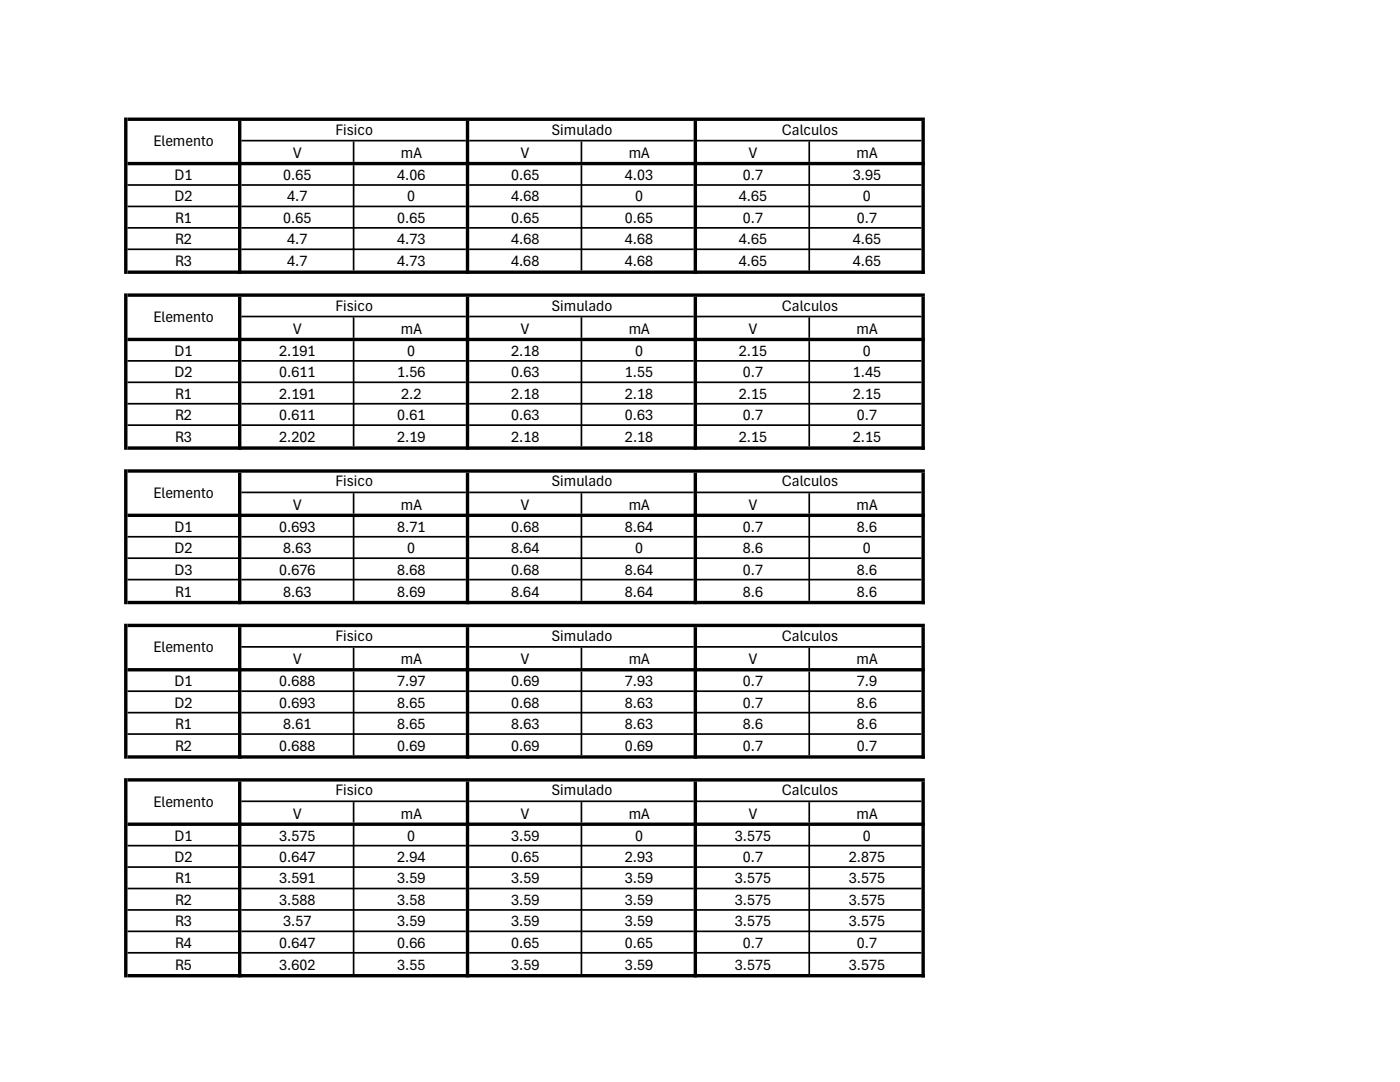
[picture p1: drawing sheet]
<svg xmlns="http://www.w3.org/2000/svg" width="279mm" height="216mm" viewBox="0 0 279 216" stroke-linecap="round" stroke-linejoin="round" font-family="sans-serif">
<defs><g id="words">
<g font-size="3.2">
<text x="30.6" y="29.2">Elemento</text>
<text x="67" y="26.9">Fisico</text>
<text x="110.2" y="26.9">Simulado</text>
<text x="156" y="26.9">Calculos</text>
<text x="34.8" y="35.9">D1</text>
<text x="56.5" y="35.9">0.65</text>
<text x="58.5" y="31.5">V</text>
<text x="79.2" y="35.9">4.06</text>
<text x="80" y="31.5">mA</text>
<text x="102" y="35.9">0.65</text>
<text x="104" y="31.5">V</text>
<text x="124.7" y="35.9">4.03</text>
<text x="125.5" y="31.5">mA</text>
<text x="148.3" y="35.9">0.7</text>
<text x="149.5" y="31.5">V</text>
<text x="170.2" y="35.9">3.95</text>
<text x="171" y="31.5">mA</text>
<text x="34.8" y="40.2">D2</text>
<text x="57.3" y="40.2">4.7</text>
<text x="81.3" y="40.2">0</text>
<text x="102" y="40.2">4.68</text>
<text x="126.7" y="40.2">0</text>
<text x="147.4" y="40.2">4.65</text>
<text x="172.2" y="40.2">0</text>
<text x="34.9" y="44.4">R1</text>
<text x="56.5" y="44.4">0.65</text>
<text x="79.2" y="44.4">0.65</text>
<text x="102" y="44.4">0.65</text>
<text x="124.7" y="44.4">0.65</text>
<text x="148.3" y="44.4">0.7</text>
<text x="171" y="44.4">0.7</text>
<text x="34.9" y="48.7">R2</text>
<text x="34.9" y="53.2">R3</text>
<text x="57.3" y="48.7">4.7</text>
<text x="57.3" y="53.2">4.7</text>
<text x="79.2" y="48.7">4.73</text>
<text x="79.3" y="53.2">4.73</text>
<text x="102" y="48.7">4.68</text>
<text x="102" y="53.2">4.68</text>
<text x="124.7" y="48.7">4.68</text>
<text x="124.7" y="53.2">4.68</text>
<text x="147.4" y="48.7">4.65</text>
<text x="147.5" y="53.2">4.65</text>
<text x="170.2" y="48.7">4.65</text>
<text x="170.2" y="53.2">4.65</text>
<text x="30.6" y="64.3">Elemento</text>
<text x="67" y="62">Fisico</text>
<text x="110.2" y="62">Simulado</text>
<text x="156" y="62">Calculos</text>
<text x="34.8" y="71">D1</text>
<text x="55.7" y="71">2.191</text>
<text x="58.5" y="66.6">V</text>
<text x="80" y="66.6">mA</text>
<text x="81.3" y="71">0</text>
<text x="102" y="71">2.18</text>
<text x="104" y="66.6">V</text>
<text x="125.5" y="66.6">mA</text>
<text x="126.7" y="71">0</text>
<text x="147.4" y="71">2.15</text>
<text x="149.5" y="66.6">V</text>
<text x="171" y="66.6">mA</text>
<text x="172.2" y="71">0</text>
<text x="34.8" y="75.3">D2</text>
<text x="55.7" y="75.3">0.611</text>
<text x="79.2" y="75.3">1.56</text>
<text x="102" y="75.3">0.63</text>
<text x="124.7" y="75.3">1.55</text>
<text x="148.3" y="75.3">0.7</text>
<text x="170.2" y="75.3">1.45</text>
<text x="34.9" y="79.5">R1</text>
<text x="34.9" y="83.8">R2</text>
<text x="55.7" y="79.5">2.191</text>
<text x="55.7" y="83.8">0.611</text>
<text x="79.2" y="83.8">0.61</text>
<text x="80.1" y="79.5">2.2</text>
<text x="102" y="79.5">2.18</text>
<text x="102" y="83.8">0.63</text>
<text x="124.7" y="79.5">2.18</text>
<text x="124.7" y="83.8">0.63</text>
<text x="147.4" y="79.5">2.15</text>
<text x="148.3" y="83.8">0.7</text>
<text x="170.2" y="79.5">2.15</text>
<text x="171" y="83.8">0.7</text>
<text x="34.9" y="88.3">R3</text>
<text x="55.7" y="88.3">2.202</text>
<text x="79.3" y="88.3">2.19</text>
<text x="102" y="88.3">2.18</text>
<text x="124.7" y="88.3">2.18</text>
<text x="147.5" y="88.3">2.15</text>
<text x="170.2" y="88.3">2.15</text>
<text x="30.6" y="99.4">Elemento</text>
<text x="58.5" y="101.7">V</text>
<text x="67" y="97.1">Fisico</text>
<text x="80" y="101.7">mA</text>
<text x="104" y="101.7">V</text>
<text x="110.2" y="97.1">Simulado</text>
<text x="125.5" y="101.7">mA</text>
<text x="149.5" y="101.7">V</text>
<text x="156" y="97.1">Calculos</text>
<text x="171" y="101.7">mA</text>
<text x="34.8" y="106.1">D1</text>
<text x="55.7" y="106.1">0.693</text>
<text x="79.2" y="106.1">8.71</text>
<text x="102" y="106.1">0.68</text>
<text x="124.7" y="106.1">8.64</text>
<text x="148.3" y="106.1">0.7</text>
<text x="171" y="106.1">8.6</text>
<text x="34.8" y="110.4">D2</text>
<text x="56.5" y="110.4">8.63</text>
<text x="81.3" y="110.4">0</text>
<text x="102" y="110.4">8.64</text>
<text x="126.7" y="110.4">0</text>
<text x="148.3" y="110.4">8.6</text>
<text x="172.2" y="110.4">0</text>
<text x="34.8" y="114.6">D3</text>
<text x="34.9" y="119.1">R1</text>
<text x="55.7" y="114.6">0.676</text>
<text x="56.5" y="119.1">8.63</text>
<text x="79.2" y="119.1">8.69</text>
<text x="79.2" y="114.6">8.68</text>
<text x="102" y="114.6">0.68</text>
<text x="102" y="119.1">8.64</text>
<text x="124.7" y="114.6">8.64</text>
<text x="124.7" y="119.1">8.64</text>
<text x="148.3" y="114.6">0.7</text>
<text x="148.3" y="119.1">8.6</text>
<text x="171" y="114.6">8.6</text>
<text x="171" y="119.1">8.6</text>
<text x="30.6" y="130.2">Elemento</text>
<text x="67" y="127.9">Fisico</text>
<text x="110.2" y="127.9">Simulado</text>
<text x="156" y="127.9">Calculos</text>
<text x="34.8" y="136.9">D1</text>
<text x="55.7" y="136.9">0.688</text>
<text x="58.5" y="132.5">V</text>
<text x="79.2" y="136.9">7.97</text>
<text x="80" y="132.5">mA</text>
<text x="102" y="136.9">0.69</text>
<text x="104" y="132.5">V</text>
<text x="124.7" y="136.9">7.93</text>
<text x="125.5" y="132.5">mA</text>
<text x="148.3" y="136.9">0.7</text>
<text x="149.5" y="132.5">V</text>
<text x="171" y="132.5">mA</text>
<text x="171" y="136.9">7.9</text>
<text x="34.8" y="141.2">D2</text>
<text x="55.7" y="141.2">0.693</text>
<text x="79.2" y="141.2">8.65</text>
<text x="102" y="141.2">0.68</text>
<text x="124.7" y="141.2">8.63</text>
<text x="148.3" y="141.2">0.7</text>
<text x="171" y="141.2">8.6</text>
<text x="34.9" y="145.5">R1</text>
<text x="34.9" y="149.9">R2</text>
<text x="55.7" y="149.9">0.688</text>
<text x="56.5" y="145.5">8.61</text>
<text x="79.2" y="145.5">8.65</text>
<text x="79.3" y="149.9">0.69</text>
<text x="102" y="145.5">8.63</text>
<text x="102" y="149.9">0.69</text>
<text x="124.7" y="145.5">8.63</text>
<text x="124.7" y="149.9">0.69</text>
<text x="148.3" y="145.5">8.6</text>
<text x="148.3" y="149.9">0.7</text>
<text x="171" y="145.5">8.6</text>
<text x="171" y="149.9">0.7</text>
<text x="30.6" y="161">Elemento</text>
<text x="67" y="158.7">Fisico</text>
<text x="110.2" y="158.7">Simulado</text>
<text x="156" y="158.7">Calculos</text>
<text x="34.8" y="167.7">D1</text>
<text x="55.7" y="167.7">3.575</text>
<text x="58.5" y="163.3">V</text>
<text x="80" y="163.3">mA</text>
<text x="81.3" y="167.7">0</text>
<text x="102" y="167.7">3.59</text>
<text x="104" y="163.3">V</text>
<text x="125.5" y="163.3">mA</text>
<text x="126.7" y="167.7">0</text>
<text x="146.6" y="167.7">3.575</text>
<text x="149.5" y="163.3">V</text>
<text x="171" y="163.3">mA</text>
<text x="172.2" y="167.7">0</text>
<text x="34.8" y="172">D2</text>
<text x="55.7" y="172">0.647</text>
<text x="79.2" y="172">2.94</text>
<text x="102" y="172">0.65</text>
<text x="124.7" y="172">2.93</text>
<text x="148.3" y="172">0.7</text>
<text x="169.4" y="172">2.875</text>
<text x="34.9" y="176.3">R1</text>
<text x="55.7" y="176.3">3.591</text>
<text x="79.2" y="176.3">3.59</text>
<text x="102" y="176.3">3.59</text>
<text x="124.7" y="176.3">3.59</text>
<text x="146.6" y="176.3">3.575</text>
<text x="169.4" y="176.3">3.575</text>
<text x="34.9" y="180.6">R2</text>
<text x="34.9" y="184.8">R3</text>
<text x="55.7" y="180.6">3.588</text>
<text x="56.5" y="184.8">3.57</text>
<text x="79.2" y="180.6">3.58</text>
<text x="79.2" y="184.8">3.59</text>
<text x="102" y="180.6">3.59</text>
<text x="102" y="184.8">3.59</text>
<text x="124.7" y="180.6">3.59</text>
<text x="124.7" y="184.8">3.59</text>
<text x="146.6" y="180.6">3.575</text>
<text x="146.6" y="184.8">3.575</text>
<text x="169.4" y="180.6">3.575</text>
<text x="169.4" y="184.8">3.575</text>
<text x="34.9" y="189.1">R4</text>
<text x="55.7" y="189.1">0.647</text>
<text x="79.2" y="189.1">0.66</text>
<text x="102" y="189.1">0.65</text>
<text x="124.7" y="189.1">0.65</text>
<text x="148.3" y="189.1">0.7</text>
<text x="171" y="189.1">0.7</text>
<text x="34.9" y="193.5">R5</text>
<text x="55.7" y="193.5">3.602</text>
<text x="79.3" y="193.5">3.55</text>
<text x="102" y="193.5">3.59</text>
<text x="124.7" y="193.5">3.59</text>
<text x="146.7" y="193.5">3.575</text>
<text x="169.4" y="193.5">3.575</text>
</g>
</g></defs>
<g fill="#000">
<path d="M24.8 23.5h.6v31.2h-.6zM47.5 24.1h.7v30.6h-.7zM93 24.1h.6v30.6h-.6zM138.4 24.1h.7v30.6h-.7zM183.9 24.1h.7v30.6h-.7zM70.4 33h.3v21h-.3zM48.2 63h44.8v.3h-44.8zM115.9 33h.3v21h-.3zM93.6 63h44.8v.3h-44.8zM161.3 33h.4v21h-.4z" fill-rule="evenodd"/>
<path d="M48.2 27.9h44.8v.3h-44.8zM93.6 27.9h44.8v.3h-44.8z" fill-rule="evenodd"/>
<path d="M70.4 28.2h.3v4.1h-.3zM115.9 28.2h.3v4.1h-.3zM161.3 28.2h.4v4.1h-.4zM25.4 36.7h22.1v.4h-22.1zM48.2 36.7h44.8v.4h-44.8zM93.6 36.7h44.8v.4h-44.8zM25.4 41h22.1v.4h-22.1zM48.2 41h44.8v.4h-44.8zM93.6 41h44.8v.4h-44.8zM25.4 45.3h22.1v.3h-22.1zM48.2 45.3h44.8v.3h-44.8zM93.6 45.3h44.8v.3h-44.8zM25.4 49.6h22.1v.3h-22.1zM48.2 49.6h44.8v.3h-44.8zM93.6 49.6h44.8v.3h-44.8z" fill-rule="evenodd"/>
<path d="M24.8 58.5h.6v31.2h-.6zM47.5 59.2h.7v30.5h-.7zM93 59.2h.6v30.5h-.6zM138.4 59.2h.7v30.5h-.7zM183.9 59.2h.7v30.5h-.7zM70.4 68.1h.3v21h-.3zM48.2 98.1h44.8v.3h-44.8zM115.9 68.1h.3v21h-.3zM93.6 98.1h44.8v.3h-44.8zM161.3 68.1h.4v21h-.4z" fill-rule="evenodd"/>
<path d="M70.4 63.3h.3v4.1h-.3zM115.9 63.3h.3v4.1h-.3zM161.3 63.3h.4v4.1h-.4zM25.4 71.8h22.1v.4h-22.1zM48.2 71.8h44.8v.4h-44.8zM93.6 71.8h44.8v.4h-44.8zM25.4 76.1h22.1v.4h-22.1zM48.2 76.1h44.8v.4h-44.8zM93.6 76.1h44.8v.4h-44.8zM25.4 80.4h22.1v.3h-22.1zM48.2 80.4h44.8v.3h-44.8zM93.6 80.4h44.8v.3h-44.8zM25.4 84.7h22.1v.3h-22.1zM48.2 84.7h44.8v.3h-44.8zM93.6 84.7h44.8v.3h-44.8z" fill-rule="evenodd"/>
<path d="M24.8 93.6h.6v27h-.6zM47.5 94.3h.7v26.3h-.7zM93 94.3h.6v26.3h-.6zM138.4 94.3h.7v26.3h-.7zM183.9 94.3h.7v26.3h-.7zM70.4 103.2h.3v16.7h-.3zM48.2 128.9h44.8v.3h-44.8zM115.9 103.2h.3v16.7h-.3zM93.6 128.9h44.8v.3h-44.8zM161.3 103.2h.4v16.7h-.4z" fill-rule="evenodd"/>
<path d="M70.4 98.4h.3v4.1h-.3zM115.9 98.4h.3v4.1h-.3zM161.3 98.4h.4v4.1h-.4zM25.4 106.9h22.1v.4h-22.1zM48.2 106.9h44.8v.4h-44.8zM93.6 106.9h44.8v.4h-44.8zM25.4 111.2h22.1v.3h-22.1zM48.2 111.2h44.8v.3h-44.8zM93.6 111.2h44.8v.3h-44.8zM25.4 115.5h22.1v.3h-22.1zM48.2 115.5h44.8v.3h-44.8zM93.6 115.5h44.8v.3h-44.8z" fill-rule="evenodd"/>
<path d="M24.8 124.5h.6v26.9h-.6zM47.5 125.1h.7v26.3h-.7zM93 125.1h.6v26.3h-.6zM138.4 125.1h.7v26.3h-.7zM183.9 125.1h.7v26.3h-.7zM70.4 134h.3v16.7h-.3zM48.2 159.7h44.8v.4h-44.8zM115.9 134h.3v16.7h-.3zM93.6 159.7h44.8v.4h-44.8zM161.3 134h.4v16.7h-.4z" fill-rule="evenodd"/>
<path d="M70.4 129.2h.3v4.1h-.3zM115.9 129.2h.3v4.1h-.3zM161.3 129.2h.4v4.1h-.4zM25.4 137.8h22.1v.3h-22.1zM48.2 137.8h44.8v.3h-44.8zM93.6 137.8h44.8v.3h-44.8zM25.4 142h22.1v.4h-22.1zM48.2 142h44.8v.4h-44.8zM93.6 142h44.8v.4h-44.8zM25.4 146.3h22.1v.3h-22.1zM48.2 146.3h44.8v.3h-44.8zM93.6 146.3h44.8v.3h-44.8z" fill-rule="evenodd"/>
<path d="M24.8 155.3h.6v39.7h-.6zM47.5 156h.7v39h-.7zM93 156h.6v39h-.6zM138.4 156h.7v39h-.7zM183.9 156h.7v39h-.7zM70.4 164.8h.3v29.6h-.3zM115.9 164.8h.3v29.6h-.3zM161.3 164.8h.4v29.6h-.4zM25.4 23.5h159.2v.6h-159.2zM139.1 27.9h44.8v.3h-44.8zM25.4 32.3h159.2v.7h-159.2zM139.1 36.7h44.8v.4h-44.8zM139.1 41h44.8v.4h-44.8zM139.1 45.3h44.8v.3h-44.8zM139.1 49.6h44.8v.3h-44.8zM25.4 54h159.2v.7h-159.2zM25.4 58.5h159.2v.7h-159.2zM139.1 63h44.8v.3h-44.8zM25.4 67.4h159.2v.7h-159.2zM139.1 71.8h44.8v.4h-44.8zM139.1 76.1h44.8v.4h-44.8zM139.1 80.4h44.8v.3h-44.8zM139.1 84.7h44.8v.3h-44.8zM25.4 89.1h159.2v.6h-159.2zM25.4 93.6h159.2v.7h-159.2zM139.1 98.1h44.8v.3h-44.8zM25.4 102.5h159.2v.7h-159.2zM139.1 106.9h44.8v.4h-44.8zM139.1 111.2h44.8v.3h-44.8zM139.1 115.5h44.8v.3h-44.8zM25.4 119.9h159.2v.7h-159.2zM25.4 124.5h159.2v.6h-159.2zM139.1 128.9h44.8v.3h-44.8zM25.4 133.3h159.2v.7h-159.2zM139.1 137.8h44.8v.3h-44.8zM139.1 142h44.8v.4h-44.8zM139.1 146.3h44.8v.3h-44.8zM25.4 150.7h159.2v.7h-159.2z" fill-rule="evenodd"/>
<path d="M25.4 155.3h159.2v.7h-159.2zM139.1 159.7h44.8v.4h-44.8zM25.4 164.1h159.2v.7h-159.2zM139.1 168.6h44.8v.3h-44.8zM139.1 172.8h44.8v.4h-44.8zM139.1 177.1h44.8v.4h-44.8zM139.1 181.4h44.8v.3h-44.8zM139.1 185.7h44.8v.3h-44.8zM139.1 189.9h44.8v.4h-44.8zM25.4 194.4h159.2v.6h-159.2z" fill-rule="evenodd"/>
<path d="M70.4 160.1h.3v4h-.3zM115.9 160.1h.3v4h-.3zM161.3 160.1h.4v4h-.4zM25.4 168.6h22.1v.3h-22.1zM48.2 168.6h44.8v.3h-44.8zM93.6 168.6h44.8v.3h-44.8zM25.4 172.8h22.1v.4h-22.1zM48.2 172.8h44.8v.4h-44.8zM93.6 172.8h44.8v.4h-44.8zM25.4 177.1h22.1v.4h-22.1zM48.2 177.1h44.8v.4h-44.8zM93.6 177.1h44.8v.4h-44.8zM25.4 181.4h22.1v.3h-22.1zM48.2 181.4h44.8v.3h-44.8zM93.6 181.4h44.8v.3h-44.8zM25.4 185.7h22.1v.3h-22.1zM48.2 185.7h44.8v.3h-44.8zM93.6 185.7h44.8v.3h-44.8zM25.4 189.9h22.1v.4h-22.1zM48.2 189.9h44.8v.4h-44.8zM93.6 189.9h44.8v.4h-44.8z" fill-rule="evenodd"/>
</g>
<use href="#words"/>
</svg>
